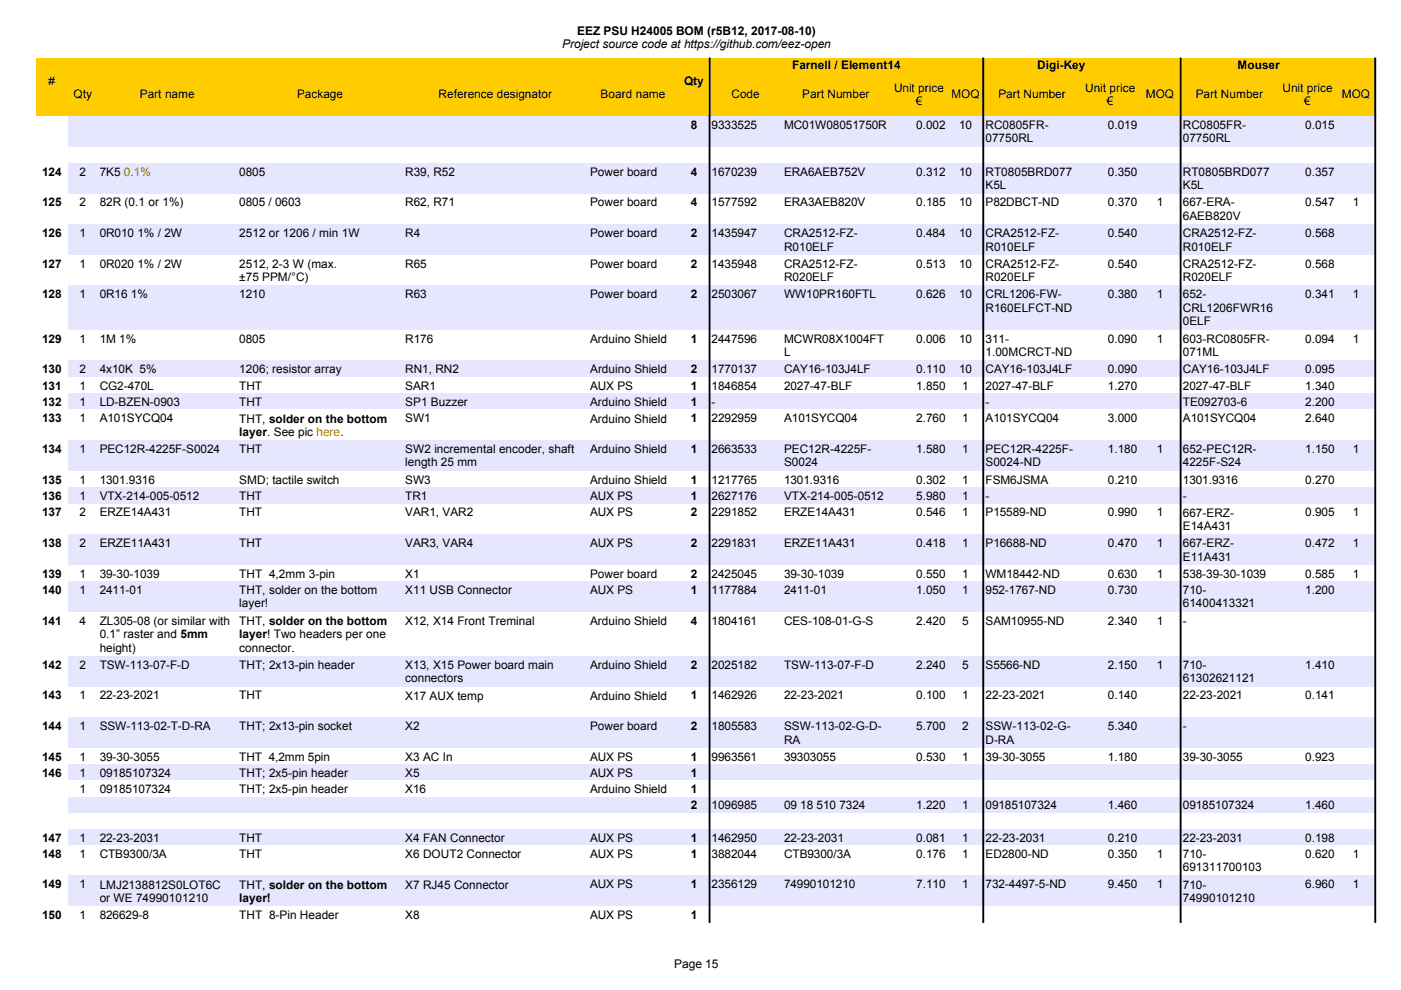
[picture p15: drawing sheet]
<svg xmlns="http://www.w3.org/2000/svg" width="297mm" height="210mm" viewBox="0 0 297 210" stroke-linecap="round" stroke-linejoin="round" font-family="sans-serif">
<defs><g id="words">
<g font-size="2.5">
<text x="119.2" y="10.2">Project source code at https://github.com/eez-open</text>
<text x="122.4" y="7.4">EEZ PSU H24005 BOM (r5B12, 2017-08-10)</text>
<text x="10.3" y="18">#</text>
<text x="145" y="18">Qty</text>
<text x="168" y="14.7">Farnell / Element14</text>
<text x="219.9" y="14.7">Digi-Key</text>
<text x="262.4" y="14.7">Mouser</text>
<text x="15.6" y="20.8">Qty</text>
<text x="29.6" y="20.8">Part name</text>
<text x="63" y="20.8">Package</text>
<text x="93" y="20.8">Reference designator</text>
<text x="127.4" y="20.8">Board name</text>
<text x="155.1" y="20.8">Code</text>
<text x="170.1" y="20.8">Part Number</text>
<text x="189.5" y="19.4">Unit price</text>
<text x="194.2" y="22.2">€</text>
<text x="201.7" y="20.8">MOQ</text>
<text x="211.7" y="20.8">Part Number</text>
<text x="230.1" y="19.4">Unit price</text>
<text x="234.7" y="22.2">€</text>
<text x="243" y="20.8">MOQ</text>
<text x="253.5" y="20.8">Part Number</text>
<text x="271.9" y="19.4">Unit price</text>
<text x="276.5" y="22.2">€</text>
<text x="284.5" y="20.8">MOQ</text>
<text x="146.4" y="27.3">8</text>
<text x="150.9" y="27.3">9333525</text>
<text x="166.2" y="27.3">MC01W08051750R</text>
<text x="194.3" y="27.3">0.002</text>
<text x="203.3" y="27.3">10</text>
<text x="209" y="27.3">RC0805FR-</text>
<text x="234.9" y="27.3">0.019</text>
<text x="250.8" y="27.3">RC0805FR-</text>
<text x="276.8" y="27.3">0.015</text>
<text x="209" y="30.2">07750RL</text>
<text x="250.8" y="30.2">07750RL</text>
<text x="8.9" y="37.3">124</text>
<text x="16.8" y="37.3">2</text>
<text x="21.1" y="37.3">7K5 0.1%</text>
<text x="50.7" y="37.3">0805</text>
<text x="85.9" y="37.3">R39, R52</text>
<text x="125.1" y="37.3">Power board</text>
<text x="146.4" y="37.3">4</text>
<text x="150.9" y="37.3">1670239</text>
<text x="166.2" y="37.3">ERA6AEB752V</text>
<text x="194.3" y="37.3">0.312</text>
<text x="203.3" y="37.3">10</text>
<text x="209" y="37.3">RT0805BRD077</text>
<text x="209" y="40.1">K5L</text>
<text x="234.9" y="37.3">0.350</text>
<text x="250.8" y="37.3">RT0805BRD077</text>
<text x="250.8" y="40.1">K5L</text>
<text x="276.8" y="37.3">0.357</text>
<text x="8.9" y="43.7">125</text>
<text x="16.8" y="43.7">2</text>
<text x="21.1" y="43.8">82R (0.1 or 1%)</text>
<text x="50.7" y="43.7">0805 / 0603</text>
<text x="85.9" y="43.7">R62, R71</text>
<text x="125.1" y="43.8">Power board</text>
<text x="146.4" y="43.7">4</text>
<text x="150.9" y="43.7">1577592</text>
<text x="166.2" y="43.7">ERA3AEB820V</text>
<text x="194.3" y="43.7">0.185</text>
<text x="203.3" y="43.7">10</text>
<text x="209" y="43.7">P82DBCT-ND</text>
<text x="234.9" y="43.7">0.370</text>
<text x="245.3" y="43.7">1</text>
<text x="250.8" y="43.8">667-ERA-</text>
<text x="250.8" y="46.6">6AEB820V</text>
<text x="276.8" y="43.7">0.547</text>
<text x="286.8" y="43.7">1</text>
<text x="8.9" y="50.2">126</text>
<text x="16.8" y="50.2">1</text>
<text x="21.1" y="50.2">0R010 1% / 2W</text>
<text x="50.7" y="50.3">2512 or 1206 / min 1W</text>
<text x="85.9" y="50.2">R4</text>
<text x="125.1" y="50.3">Power board</text>
<text x="146.4" y="50.2">2</text>
<text x="150.9" y="50.2">1435947</text>
<text x="166.2" y="50.3">CRA2512-FZ-</text>
<text x="166.2" y="53.1">R010ELF</text>
<text x="194.3" y="50.2">0.484</text>
<text x="203.3" y="50.2">10</text>
<text x="209" y="50.3">CRA2512-FZ-</text>
<text x="209" y="53.1">R010ELF</text>
<text x="234.9" y="50.2">0.540</text>
<text x="250.8" y="50.3">CRA2512-FZ-</text>
<text x="250.8" y="53.1">R010ELF</text>
<text x="276.8" y="50.2">0.568</text>
<text x="8.9" y="56.8">127</text>
<text x="16.8" y="56.8">1</text>
<text x="21.1" y="56.8">0R020 1% / 2W</text>
<text x="50.7" y="56.8">2512, 2-3 W (max.</text>
<text x="50.7" y="59.6">±75 PPM/°C)</text>
<text x="85.9" y="56.8">R65</text>
<text x="125.1" y="56.8">Power board</text>
<text x="146.4" y="56.8">2</text>
<text x="150.9" y="56.8">1435948</text>
<text x="166.2" y="56.8">CRA2512-FZ-</text>
<text x="166.2" y="59.6">R020ELF</text>
<text x="194.3" y="56.8">0.513</text>
<text x="203.3" y="56.8">10</text>
<text x="209" y="56.8">CRA2512-FZ-</text>
<text x="209" y="59.6">R020ELF</text>
<text x="234.9" y="56.8">0.540</text>
<text x="250.8" y="56.8">CRA2512-FZ-</text>
<text x="250.8" y="59.6">R020ELF</text>
<text x="276.8" y="56.8">0.568</text>
<text x="8.9" y="63.3">128</text>
<text x="16.8" y="63.3">1</text>
<text x="21.1" y="63.3">0R16 1%</text>
<text x="50.7" y="63.3">1210</text>
<text x="85.9" y="63.3">R63</text>
<text x="125.1" y="63.3">Power board</text>
<text x="146.4" y="63.3">2</text>
<text x="150.9" y="63.3">2503067</text>
<text x="166.2" y="63.3">WW10PR160FTL</text>
<text x="194.3" y="63.3">0.626</text>
<text x="203.3" y="63.3">10</text>
<text x="209" y="63.3">CRL1206-FW-</text>
<text x="234.9" y="63.3">0.380</text>
<text x="245.3" y="63.3">1</text>
<text x="250.8" y="63.3">652-</text>
<text x="276.8" y="63.3">0.341</text>
<text x="286.8" y="63.3">1</text>
<text x="209" y="66.1">R160ELFCT-ND</text>
<text x="250.8" y="66.1">CRL1206FWR16</text>
<text x="250.8" y="68.9">0ELF</text>
<text x="8.9" y="72.6">129</text>
<text x="16.8" y="72.6">1</text>
<text x="21.1" y="72.6">1M 1%</text>
<text x="50.7" y="72.6">0805</text>
<text x="85.9" y="72.6">R176</text>
<text x="125.1" y="72.7">Arduino Shield</text>
<text x="146.4" y="72.6">1</text>
<text x="150.9" y="72.6">2447596</text>
<text x="166.2" y="72.7">MCWR08X1004FT</text>
<text x="166.2" y="75.5">L</text>
<text x="194.3" y="72.6">0.006</text>
<text x="203.3" y="72.6">10</text>
<text x="209" y="72.7">311-</text>
<text x="209" y="75.5">1.00MCRCT-ND</text>
<text x="234.9" y="72.6">0.090</text>
<text x="245.3" y="72.6">1</text>
<text x="250.8" y="72.7">603-RC0805FR-</text>
<text x="250.8" y="75.5">071ML</text>
<text x="276.8" y="72.6">0.094</text>
<text x="286.8" y="72.6">1</text>
<text x="8.9" y="79.1">130</text>
<text x="8.9" y="82.7">131</text>
<text x="16.8" y="79.1">2</text>
<text x="16.8" y="82.7">1</text>
<text x="21.1" y="79.1">4x10K 5%</text>
<text x="21.1" y="82.7">CG2-470L</text>
<text x="50.7" y="82.7">THT</text>
<text x="50.7" y="79.2">1206; resistor array</text>
<text x="85.9" y="79.1">RN1, RN2</text>
<text x="85.9" y="82.7">SAR1</text>
<text x="125.1" y="82.7">AUX PS</text>
<text x="125.1" y="79.2">Arduino Shield</text>
<text x="146.4" y="79.1">2</text>
<text x="146.4" y="82.7">1</text>
<text x="150.9" y="79.1">1770137</text>
<text x="150.9" y="82.7">1846854</text>
<text x="166.2" y="79.1">CAY16-103J4LF</text>
<text x="166.2" y="82.7">2027-47-BLF</text>
<text x="194.3" y="79.1">0.110</text>
<text x="194.3" y="82.7">1.850</text>
<text x="203.3" y="79.1">10</text>
<text x="204" y="82.7">1</text>
<text x="209" y="79.1">CAY16-103J4LF</text>
<text x="209" y="82.7">2027-47-BLF</text>
<text x="234.9" y="79.1">0.090</text>
<text x="234.9" y="82.7">1.270</text>
<text x="250.8" y="79.1">CAY16-103J4LF</text>
<text x="250.8" y="82.7">2027-47-BLF</text>
<text x="276.8" y="79.1">0.095</text>
<text x="276.8" y="82.7">1.340</text>
<text x="8.9" y="86.1">132</text>
<text x="8.9" y="89.6">133</text>
<text x="16.8" y="86.1">1</text>
<text x="16.8" y="89.6">1</text>
<text x="21.1" y="86.1">LD-BZEN-0903</text>
<text x="21.1" y="89.6">A101SYCQ04</text>
<text x="50.7" y="86.1">THT</text>
<text x="50.7" y="89.6">THT, solder on the bottom</text>
<text x="85.9" y="89.6">SW1</text>
<text x="85.9" y="86.2">SP1 Buzzer</text>
<text x="125.1" y="86.2">Arduino Shield</text>
<text x="125.1" y="89.6">Arduino Shield</text>
<text x="146.4" y="86.1">1</text>
<text x="146.4" y="89.6">1</text>
<text x="150.9" y="86.1">-</text>
<text x="150.9" y="89.6">2292959</text>
<text x="166.2" y="89.6">A101SYCQ04</text>
<text x="194.3" y="89.6">2.760</text>
<text x="204" y="89.6">1</text>
<text x="209" y="86.1">-</text>
<text x="209" y="89.6">A101SYCQ04</text>
<text x="234.9" y="89.6">3.000</text>
<text x="250.8" y="86.1">TE092703-6</text>
<text x="250.8" y="89.6">A101SYCQ04</text>
<text x="276.8" y="86.1">2.200</text>
<text x="276.8" y="89.6">2.640</text>
<text x="50.7" y="92.4">layer. See pic here.</text>
<text x="8.9" y="96">134</text>
<text x="16.8" y="96">1</text>
<text x="21.1" y="96">PEC12R-4225F-S0024</text>
<text x="50.7" y="96">THT</text>
<text x="85.9" y="96.1">SW2 incremental encoder, shaft</text>
<text x="85.9" y="98.9">length 25 mm</text>
<text x="125.1" y="96.1">Arduino Shield</text>
<text x="146.4" y="96">1</text>
<text x="150.9" y="96">2663533</text>
<text x="166.2" y="96.1">PEC12R-4225F-</text>
<text x="166.2" y="98.9">S0024</text>
<text x="194.3" y="96">1.580</text>
<text x="204" y="96">1</text>
<text x="209" y="96.1">PEC12R-4225F-</text>
<text x="209" y="98.9">S0024-ND</text>
<text x="234.9" y="96">1.180</text>
<text x="245.3" y="96">1</text>
<text x="250.8" y="96.1">652-PEC12R-</text>
<text x="250.8" y="98.9">4225F-S24</text>
<text x="276.8" y="96">1.150</text>
<text x="286.8" y="96">1</text>
<text x="8.9" y="102.5">135</text>
<text x="8.9" y="105.9">136</text>
<text x="16.8" y="102.5">1</text>
<text x="16.8" y="105.9">1</text>
<text x="21.1" y="102.5">1301.9316</text>
<text x="21.1" y="105.9">VTX-214-005-0512</text>
<text x="50.7" y="105.9">THT</text>
<text x="50.7" y="102.6">SMD; tactile switch</text>
<text x="85.9" y="102.5">SW3</text>
<text x="85.9" y="105.9">TR1</text>
<text x="125.1" y="105.9">AUX PS</text>
<text x="125.1" y="102.6">Arduino Shield</text>
<text x="146.4" y="102.5">1</text>
<text x="146.4" y="105.9">1</text>
<text x="150.9" y="102.5">1217765</text>
<text x="150.9" y="105.9">2627176</text>
<text x="166.2" y="102.5">1301.9316</text>
<text x="166.2" y="105.9">VTX-214-005-0512</text>
<text x="194.3" y="102.5">0.302</text>
<text x="194.3" y="105.9">5.980</text>
<text x="204" y="102.5">1</text>
<text x="204" y="105.9">1</text>
<text x="209" y="102.5">FSM6JSMA</text>
<text x="209" y="105.9">-</text>
<text x="234.9" y="102.5">0.210</text>
<text x="250.8" y="102.5">1301.9316</text>
<text x="250.8" y="105.9">-</text>
<text x="276.8" y="102.5">0.270</text>
<text x="8.9" y="109.5">137</text>
<text x="16.8" y="109.5">2</text>
<text x="21.1" y="109.5">ERZE14A431</text>
<text x="50.7" y="109.5">THT</text>
<text x="85.9" y="109.5">VAR1, VAR2</text>
<text x="125.1" y="109.5">AUX PS</text>
<text x="146.4" y="109.5">2</text>
<text x="150.9" y="109.5">2291852</text>
<text x="166.2" y="109.5">ERZE14A431</text>
<text x="194.3" y="109.5">0.546</text>
<text x="204" y="109.5">1</text>
<text x="209" y="109.5">P15589-ND</text>
<text x="234.9" y="109.5">0.990</text>
<text x="245.3" y="109.5">1</text>
<text x="250.8" y="109.5">667-ERZ-</text>
<text x="250.8" y="112.4">E14A431</text>
<text x="276.8" y="109.5">0.905</text>
<text x="286.8" y="109.5">1</text>
<text x="8.9" y="116">138</text>
<text x="16.8" y="116">2</text>
<text x="21.1" y="116">ERZE11A431</text>
<text x="50.7" y="116">THT</text>
<text x="85.9" y="116">VAR3, VAR4</text>
<text x="125.1" y="116">AUX PS</text>
<text x="146.4" y="116">2</text>
<text x="150.9" y="116">2291831</text>
<text x="166.2" y="116">ERZE11A431</text>
<text x="194.3" y="116">0.418</text>
<text x="204" y="116">1</text>
<text x="209" y="116">P16688-ND</text>
<text x="234.9" y="116">0.470</text>
<text x="245.3" y="116">1</text>
<text x="250.8" y="116.1">667-ERZ-</text>
<text x="250.8" y="118.9">E11A431</text>
<text x="276.8" y="116">0.472</text>
<text x="286.8" y="116">1</text>
<text x="8.9" y="122.5">139</text>
<text x="8.9" y="125.9">140</text>
<text x="16.8" y="122.5">1</text>
<text x="16.8" y="125.9">1</text>
<text x="21.1" y="122.5">39-30-1039</text>
<text x="21.1" y="125.9">2411-01</text>
<text x="50.7" y="122.6">THT 4,2mm 3-pin</text>
<text x="50.7" y="126">THT, solder on the bottom</text>
<text x="85.9" y="122.5">X1</text>
<text x="85.9" y="126">X11 USB Connector</text>
<text x="125.1" y="125.9">AUX PS</text>
<text x="125.1" y="122.6">Power board</text>
<text x="146.4" y="122.5">2</text>
<text x="146.4" y="125.9">1</text>
<text x="150.9" y="122.5">2425045</text>
<text x="150.9" y="125.9">1177884</text>
<text x="166.2" y="122.5">39-30-1039</text>
<text x="166.2" y="125.9">2411-01</text>
<text x="194.3" y="122.5">0.550</text>
<text x="194.3" y="125.9">1.050</text>
<text x="204" y="122.5">1</text>
<text x="204" y="125.9">1</text>
<text x="209" y="122.5">WM18442-ND</text>
<text x="209" y="125.9">952-1767-ND</text>
<text x="234.9" y="122.5">0.630</text>
<text x="234.9" y="125.9">0.730</text>
<text x="245.3" y="122.5">1</text>
<text x="250.8" y="122.5">538-39-30-1039</text>
<text x="250.8" y="126">710-</text>
<text x="276.8" y="122.5">0.585</text>
<text x="276.8" y="125.9">1.200</text>
<text x="286.8" y="122.5">1</text>
<text x="50.7" y="128.8">layer!</text>
<text x="250.8" y="128.8">61400413321</text>
<text x="8.9" y="132.5">141</text>
<text x="16.8" y="132.5">4</text>
<text x="21.1" y="132.5">ZL305-08 (or similar with</text>
<text x="21.1" y="135.3">0.1” raster and 5mm</text>
<text x="50.7" y="132.5">THT, solder on the bottom</text>
<text x="50.7" y="135.3">layer! Two headers per one</text>
<text x="85.9" y="132.5">X12, X14 Front Treminal</text>
<text x="125.1" y="132.5">Arduino Shield</text>
<text x="146.4" y="132.5">4</text>
<text x="150.9" y="132.5">1804161</text>
<text x="166.2" y="132.5">CES-108-01-G-S</text>
<text x="194.3" y="132.5">2.420</text>
<text x="204" y="132.5">5</text>
<text x="209" y="132.5">SAM10955-ND</text>
<text x="234.9" y="132.5">2.340</text>
<text x="245.3" y="132.5">1</text>
<text x="250.8" y="132.5">-</text>
<text x="8.9" y="141.8">142</text>
<text x="16.8" y="141.8">2</text>
<text x="21.1" y="141.8">TSW-113-07-F-D</text>
<text x="21.1" y="138.1">height)</text>
<text x="50.7" y="138.1">connector.</text>
<text x="50.7" y="141.9">THT; 2x13-pin header</text>
<text x="85.9" y="141.9">X13, X15 Power board main</text>
<text x="125.1" y="141.9">Arduino Shield</text>
<text x="146.4" y="141.8">2</text>
<text x="150.9" y="141.8">2025182</text>
<text x="166.2" y="141.8">TSW-113-07-F-D</text>
<text x="194.3" y="141.8">2.240</text>
<text x="204" y="141.8">5</text>
<text x="209" y="141.8">S5566-ND</text>
<text x="234.9" y="141.8">2.150</text>
<text x="245.3" y="141.8">1</text>
<text x="250.8" y="141.9">710-</text>
<text x="276.8" y="141.8">1.410</text>
<text x="8.9" y="148.3">143</text>
<text x="16.8" y="148.3">1</text>
<text x="21.1" y="148.3">22-23-2021</text>
<text x="50.7" y="148.3">THT</text>
<text x="85.9" y="144.7">connectors</text>
<text x="85.9" y="148.3">X17 AUX temp</text>
<text x="125.1" y="148.3">Arduino Shield</text>
<text x="146.4" y="148.3">1</text>
<text x="150.9" y="148.3">1462926</text>
<text x="166.2" y="148.3">22-23-2021</text>
<text x="194.3" y="148.3">0.100</text>
<text x="204" y="148.3">1</text>
<text x="209" y="148.3">22-23-2021</text>
<text x="234.9" y="148.3">0.140</text>
<text x="250.8" y="148.3">22-23-2021</text>
<text x="250.8" y="144.7">61302621121</text>
<text x="276.8" y="148.3">0.141</text>
<text x="8.9" y="154.8">144</text>
<text x="16.8" y="154.8">1</text>
<text x="21.1" y="154.8">SSW-113-02-T-D-RA</text>
<text x="50.7" y="154.9">THT; 2x13-pin socket</text>
<text x="85.9" y="154.8">X2</text>
<text x="125.1" y="154.9">Power board</text>
<text x="146.4" y="154.8">2</text>
<text x="150.9" y="154.8">1805583</text>
<text x="166.2" y="154.9">SSW-113-02-G-D-</text>
<text x="194.3" y="154.8">5.700</text>
<text x="204" y="154.8">2</text>
<text x="209" y="154.9">SSW-113-02-G-</text>
<text x="234.9" y="154.8">5.340</text>
<text x="250.8" y="154.8">-</text>
<text x="8.9" y="161.3">145</text>
<text x="16.8" y="161.3">1</text>
<text x="21.1" y="161.3">39-30-3055</text>
<text x="50.7" y="161.3">THT 4,2mm 5pin</text>
<text x="85.9" y="161.4">X3 AC In</text>
<text x="125.1" y="161.3">AUX PS</text>
<text x="146.4" y="161.3">1</text>
<text x="150.9" y="161.3">9963561</text>
<text x="166.2" y="161.3">39303055</text>
<text x="166.2" y="157.7">RA</text>
<text x="194.3" y="161.3">0.530</text>
<text x="204" y="161.3">1</text>
<text x="209" y="161.3">39-30-3055</text>
<text x="209" y="157.7">D-RA</text>
<text x="234.9" y="161.3">1.180</text>
<text x="250.8" y="161.3">39-30-3055</text>
<text x="276.8" y="161.3">0.923</text>
<text x="8.9" y="164.7">146</text>
<text x="16.8" y="164.7">1</text>
<text x="21.1" y="164.7">09185107324</text>
<text x="50.7" y="164.8">THT; 2x5-pin header</text>
<text x="85.9" y="164.7">X5</text>
<text x="125.1" y="164.7">AUX PS</text>
<text x="146.4" y="164.7">1</text>
<text x="16.8" y="168.2">1</text>
<text x="21.1" y="168.2">09185107324</text>
<text x="50.7" y="168.2">THT; 2x5-pin header</text>
<text x="85.9" y="168.2">X16</text>
<text x="125.1" y="168.2">Arduino Shield</text>
<text x="146.4" y="168.2">1</text>
<text x="146.4" y="171.6">2</text>
<text x="150.9" y="171.6">1096985</text>
<text x="166.2" y="171.6">09 18 510 7324</text>
<text x="194.3" y="171.6">1.220</text>
<text x="204" y="171.6">1</text>
<text x="209" y="171.6">09185107324</text>
<text x="234.9" y="171.6">1.460</text>
<text x="250.8" y="171.6">09185107324</text>
<text x="276.8" y="171.6">1.460</text>
<text x="8.9" y="178.5">147</text>
<text x="16.8" y="178.5">1</text>
<text x="21.1" y="178.5">22-23-2031</text>
<text x="50.7" y="178.5">THT</text>
<text x="85.9" y="178.5">X4 FAN Connector</text>
<text x="125.1" y="178.5">AUX PS</text>
<text x="146.4" y="178.5">1</text>
<text x="150.9" y="178.5">1462950</text>
<text x="166.2" y="178.5">22-23-2031</text>
<text x="194.3" y="178.5">0.081</text>
<text x="204" y="178.5">1</text>
<text x="209" y="178.5">22-23-2031</text>
<text x="234.9" y="178.5">0.210</text>
<text x="250.8" y="178.5">22-23-2031</text>
<text x="276.8" y="178.5">0.198</text>
<text x="8.9" y="181.9">148</text>
<text x="16.8" y="181.9">1</text>
<text x="21.1" y="181.9">CTB9300/3A</text>
<text x="50.7" y="181.9">THT</text>
<text x="85.9" y="181.9">X6 DOUT2 Connector</text>
<text x="125.1" y="181.9">AUX PS</text>
<text x="146.4" y="181.9">1</text>
<text x="150.9" y="181.9">3882044</text>
<text x="166.2" y="181.9">CTB9300/3A</text>
<text x="194.3" y="181.9">0.176</text>
<text x="204" y="181.9">1</text>
<text x="209" y="181.9">ED2800-ND</text>
<text x="234.9" y="181.9">0.350</text>
<text x="245.3" y="181.9">1</text>
<text x="250.8" y="181.9">710-</text>
<text x="250.8" y="184.7">691311700103</text>
<text x="276.8" y="181.9">0.620</text>
<text x="286.8" y="181.9">1</text>
<text x="8.9" y="188.3">149</text>
<text x="16.8" y="188.3">1</text>
<text x="21.1" y="188.4">LMJ2138812S0LOT6C</text>
<text x="21.1" y="191.2">or WE 74990101210</text>
<text x="50.7" y="188.4">THT, solder on the bottom</text>
<text x="50.7" y="191.2">layer!</text>
<text x="85.9" y="188.4">X7 RJ45 Connector</text>
<text x="125.1" y="188.3">AUX PS</text>
<text x="146.4" y="188.3">1</text>
<text x="150.9" y="188.3">2356129</text>
<text x="166.2" y="188.3">74990101210</text>
<text x="194.3" y="188.3">7.110</text>
<text x="204" y="188.3">1</text>
<text x="209" y="188.3">732-4497-5-ND</text>
<text x="234.9" y="188.3">9.450</text>
<text x="245.3" y="188.3">1</text>
<text x="250.8" y="188.4">710-</text>
<text x="250.8" y="191.2">74990101210</text>
<text x="276.8" y="188.3">6.960</text>
<text x="286.8" y="188.3">1</text>
<text x="8.9" y="194.9">150</text>
<text x="16.8" y="194.9">1</text>
<text x="21.1" y="194.9">826629-8</text>
<text x="50.7" y="194.9">THT 8-Pin Header</text>
<text x="85.9" y="194.9">X8</text>
<text x="125.1" y="194.9">AUX PS</text>
<text x="146.4" y="194.9">1</text>
<text x="142.9" y="205.3">Page 15</text>
</g>
</g></defs>
<path d="M7.6 12.3h284v12.3h-284z" fill-rule="evenodd" fill="#fc0"/>
<g fill="#000" stroke="#000" stroke-width=".21">
<path d="M150.4 12.3h.1v12.3h-.1z" fill-rule="evenodd"/>
<path d="M208.4 12.3h.2v12.3h-.2z" fill-rule="evenodd"/>
<path d="M250.2 12.3h.2v12.3h-.2z" fill-rule="evenodd"/>
<path d="M291.5 12.3h.2v12.3h-.2z" fill-rule="evenodd"/>
</g>
<g fill="#e6e6ff">
<path d="M14.4 24.6h277.2v6.5h-277.2z" fill-rule="evenodd"/>
<path d="M14.4 34.5h277.2v6.5h-277.2z" fill-rule="evenodd"/>
<path d="M14.4 47.5h277.2v6.5h-277.2z" fill-rule="evenodd"/>
<path d="M14.4 60.5h277.2v9.4h-277.2z" fill-rule="evenodd"/>
<path d="M14.4 76.4h277.2v3.6h-277.2z" fill-rule="evenodd"/>
<path d="M14.4 83.4h277.2v3.4h-277.2z" fill-rule="evenodd"/>
<path d="M14.4 93.3h277.2v6.5h-277.2z" fill-rule="evenodd"/>
<path d="M14.4 103.2h277.2v3.6h-277.2z" fill-rule="evenodd"/>
<path d="M14.4 113.3h277.2v6.5h-277.2z" fill-rule="evenodd"/>
<path d="M14.4 123.2h277.2v6.5h-277.2z" fill-rule="evenodd"/>
<path d="M14.4 139.1h277.2v6.5h-277.2z" fill-rule="evenodd"/>
<path d="M14.4 152.1h277.2v6.5h-277.2z" fill-rule="evenodd"/>
<path d="M14.4 162.1h277.2v3.4h-277.2z" fill-rule="evenodd"/>
<path d="M14.4 168.9h277.2v3.4h-277.2z" fill-rule="evenodd"/>
<path d="M14.4 175.8h277.2v3.3h-277.2z" fill-rule="evenodd"/>
<path d="M14.4 185.6h277.2v6.5h-277.2z" fill-rule="evenodd"/>
</g>
<g fill="#000" stroke="#000" stroke-width=".21">
<path d="M150.4 24.6h.1v171h-.1z" fill-rule="evenodd"/>
<path d="M208.4 24.6h.2v171h-.2z" fill-rule="evenodd"/>
<path d="M250.2 24.6h.2v171h-.2z" fill-rule="evenodd"/>
<path d="M291.5 24.6h.2v171h-.2z" fill-rule="evenodd"/>
</g>
<use href="#words"/>
</svg>
